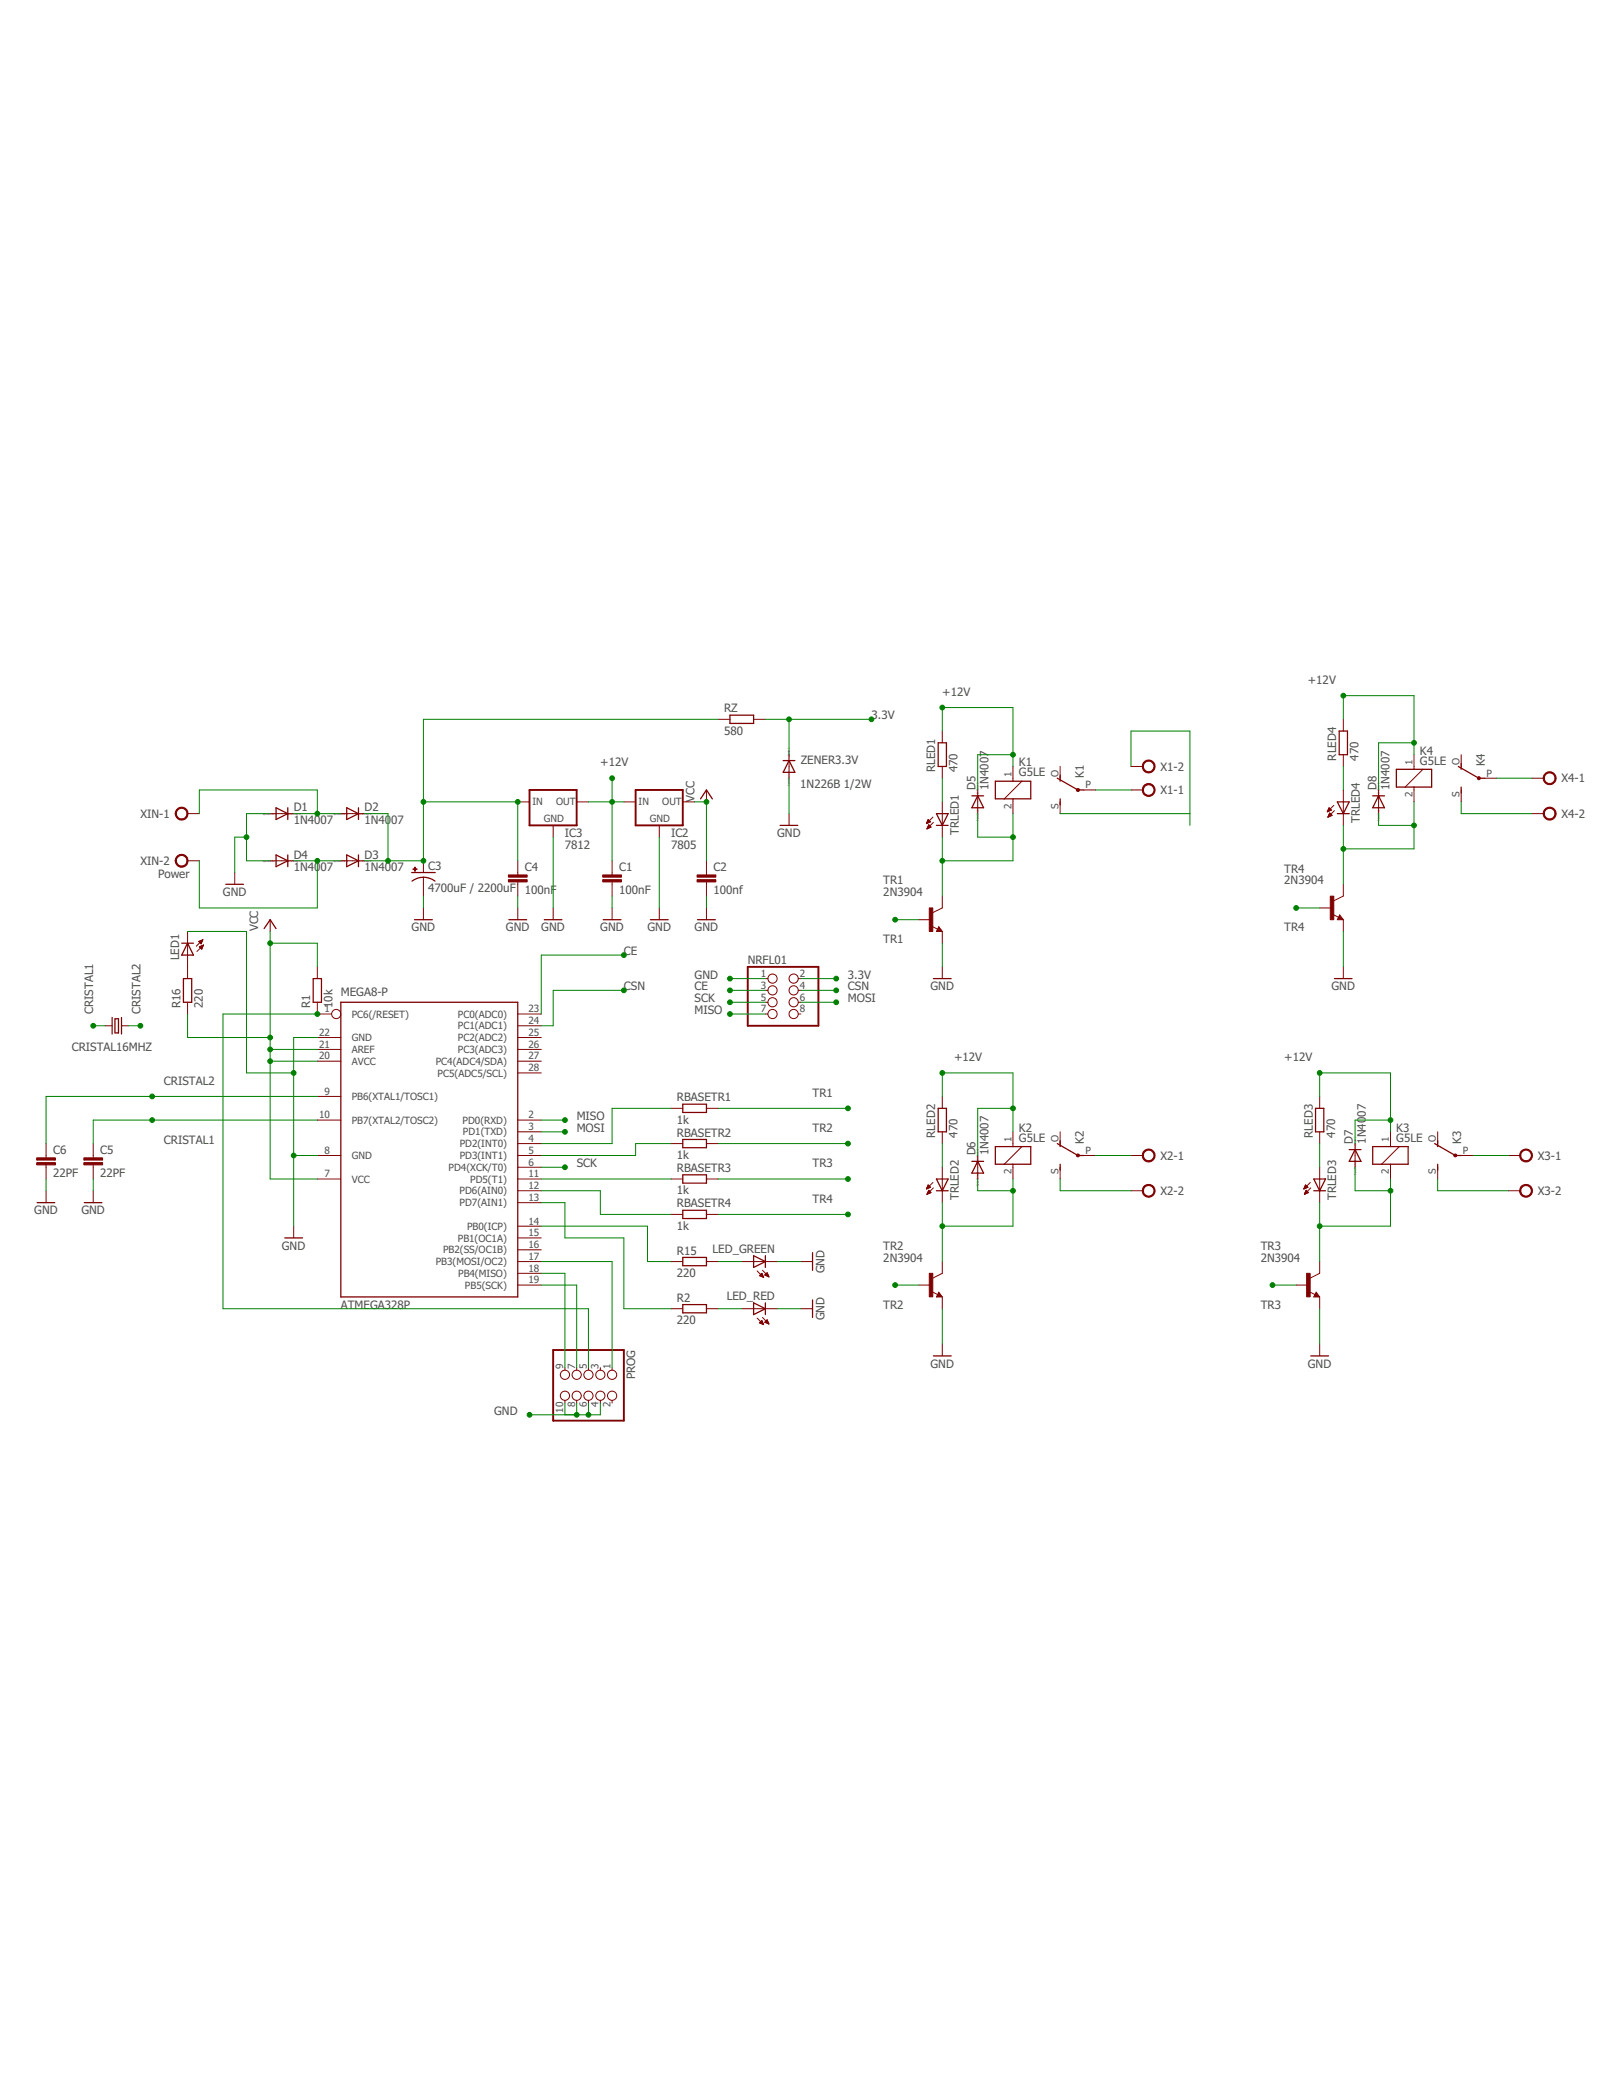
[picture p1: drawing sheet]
<svg xmlns="http://www.w3.org/2000/svg" width="216mm" height="279mm" viewBox="0 0 216 279" stroke-linecap="round" stroke-linejoin="round" font-family="sans-serif">
<defs><g id="words">
<g font-size="1.5" fill="#505050">
<text x="96.5" y="95">RZ</text>
<text x="116.2" y="95.9">3.3V</text>
<text x="125.6" y="92.7">+12V</text>
<text x="174.3" y="91.2">+12V</text>
<text x="96.5" y="97.9">580</text>
<text x="106.7" y="101.9">ZENER3.3V</text>
<text x="178.1" y="101.4" transform="rotate(-90 178.1 101.4)">RLED4</text>
<text x="181.1" y="101.4" transform="rotate(-90 181.1 101.4)">470</text>
<text x="189.2" y="101.9">G5LE</text>
<text x="189.2" y="100.6">K4</text>
<text x="80" y="102.2">+12V</text>
<text x="92.6" y="106.9" transform="rotate(-90 92.6 106.9)">VCC</text>
<text x="106.6" y="105">1N226B 1/2W</text>
<text x="124.7" y="103" transform="rotate(-90 124.7 103)">RLED1</text>
<text x="127.6" y="103" transform="rotate(-90 127.6 103)">470</text>
<text x="130" y="105.3" transform="rotate(-90 130 105.3)">D5</text>
<text x="131.7" y="105.3" transform="rotate(-90 131.7 105.3)">1N4007</text>
<text x="135.8" y="103.5">G5LE</text>
<text x="135.8" y="102.2">K1</text>
<text x="144.4" y="103.7" transform="rotate(-90 144.4 103.7)">K1</text>
<text x="154.7" y="105.9">X1-1</text>
<text x="154.7" y="102.7">X1-2</text>
<text x="183.4" y="105.3" transform="rotate(-90 183.4 105.3)">D8</text>
<text x="185.2" y="105.3" transform="rotate(-90 185.2 105.3)">1N4007</text>
<text x="197.9" y="102.2" transform="rotate(-90 197.9 102.2)">K4</text>
<text x="208.1" y="104.3">X4-1</text>
<text x="18.7" y="109">XIN-1</text>
<text x="39.1" y="109.9">1N4007</text>
<text x="39.1" y="108.2">D1</text>
<text x="48.6" y="109.9">1N40</text>
<text x="48.6" y="108.2">D2</text>
<text x="52.1" y="109.9">07</text>
<text x="75.3" y="113.2">7812</text>
<text x="75.3" y="111.6">IC3</text>
<text x="89.4" y="113.2">7805</text>
<text x="89.4" y="111.6">IC2</text>
<text x="103.6" y="111.6">GND</text>
<text x="127.8" y="111.3" transform="rotate(-90 127.8 111.3)">TRLED1</text>
<text x="181.2" y="109.7" transform="rotate(-90 181.2 109.7)">TRLED4</text>
<text x="208.1" y="109">X4-2</text>
<text x="18.7" y="115.3">XIN-2</text>
<text x="21.1" y="117">Power</text>
<text x="29.7" y="119.5">GND</text>
<text x="39.1" y="116.2">1N40</text>
<text x="39.1" y="114.4">D4</text>
<text x="42.7" y="116.2">07</text>
<text x="48.6" y="116.2">1N4007</text>
<text x="48.6" y="114.4">D3</text>
<text x="57.1" y="118.9">4700uF / 2200uF</text>
<text x="57.1" y="115.9">C3</text>
<text x="69.9" y="119.2">100nF</text>
<text x="69.9" y="116.1">C4</text>
<text x="82.5" y="119.2">100nF</text>
<text x="82.5" y="116.1">C1</text>
<text x="95.1" y="119.2">100nf</text>
<text x="95.1" y="116.1">C2</text>
<text x="117.7" y="119.5">2N3904</text>
<text x="117.7" y="117.9">TR1</text>
<text x="171.2" y="117.9">2N3904</text>
<text x="171.2" y="116.3">TR4</text>
<text x="34.4" y="124.2" transform="rotate(-90 34.4 124.2)">VCC</text>
<text x="54.9" y="124.2">GND</text>
<text x="67.4" y="124.2">GND</text>
<text x="72.1" y="124.2">GND</text>
<text x="80" y="124.2">GND</text>
<text x="86.3" y="124.2">GND</text>
<text x="92.6" y="124.2">GND</text>
<text x="117.7" y="125.7">TR1</text>
<text x="171.2" y="124.2">TR4</text>
<text x="23.9" y="128" transform="rotate(-90 23.9 128)">LED1</text>
<text x="83.1" y="127.3">CE</text>
<text x="92.6" y="130.5">GND</text>
<text x="99.6" y="128.5">NRFL01</text>
<text x="113" y="130.5">3.3V</text>
<text x="12.4" y="135.2" transform="rotate(-90 12.4 135.2)">CRISTAL1</text>
<text x="18.7" y="135.2" transform="rotate(-90 18.7 135.2)">CRISTAL2</text>
<text x="24.1" y="134.4" transform="rotate(-90 24.1 134.4)">R16</text>
<text x="27" y="134.4" transform="rotate(-90 27 134.4)">220</text>
<text x="41.4" y="134.4" transform="rotate(-90 41.4 134.4)">R1</text>
<text x="44.3" y="134.4" transform="rotate(-90 44.3 134.4)">10k</text>
<text x="45.4" y="132.8">MEGA8-P</text>
<text x="83.1" y="132">CSN</text>
<text x="92.6" y="132">CE</text>
<text x="92.6" y="133.6">SCK</text>
<text x="92.6" y="135.2">MISO</text>
<text x="113" y="133.6">MOSI</text>
<text x="113" y="132">CSN</text>
<text x="124" y="132">GND</text>
<text x="177.4" y="132">GND</text>
<text x="9.6" y="140">CRISTAL16MHZ</text>
<text x="127.2" y="141.5">+12V</text>
<text x="171.2" y="141.5">+12V</text>
<text x="21.8" y="144.6">CRISTAL2</text>
<text x="76.9" y="149.3">MISO</text>
<text x="90.2" y="149.8">1k</text>
<text x="90.2" y="146.8">RBASETR1</text>
<text x="108.3" y="146.2">TR1</text>
<text x="182" y="148.9" transform="rotate(-90 182 148.9)">07</text>
<text x="7.1" y="153.8">C6</text>
<text x="13.4" y="153.8">C5</text>
<text x="21.8" y="152.5">CRISTAL1</text>
<text x="76.9" y="155.6">SCK</text>
<text x="76.9" y="150.9">MOSI</text>
<text x="90.2" y="154.5">1k</text>
<text x="90.2" y="151.5">RBASETR2</text>
<text x="108.3" y="150.9">TR2</text>
<text x="108.3" y="155.6">TR3</text>
<text x="124.7" y="151.7" transform="rotate(-90 124.7 151.7)">RLED2</text>
<text x="127.6" y="151.7" transform="rotate(-90 127.6 151.7)">470</text>
<text x="130" y="154" transform="rotate(-90 130 154)">D6</text>
<text x="131.7" y="154" transform="rotate(-90 131.7 154)">1N4007</text>
<text x="135.8" y="152.2">G5LE</text>
<text x="135.8" y="150.9">K2</text>
<text x="144.4" y="152.5" transform="rotate(-90 144.4 152.5)">K2</text>
<text x="154.7" y="154.6">X2-1</text>
<text x="174.9" y="151.7" transform="rotate(-90 174.9 151.7)">RLED3</text>
<text x="177.9" y="151.7" transform="rotate(-90 177.9 151.7)">470</text>
<text x="180.3" y="152.5" transform="rotate(-90 180.3 152.5)">D7</text>
<text x="182" y="152.5" transform="rotate(-90 182 152.5)">1N40</text>
<text x="186.1" y="152.2">G5LE</text>
<text x="186.1" y="150.9">K3</text>
<text x="194.7" y="152.5" transform="rotate(-90 194.7 152.5)">K3</text>
<text x="205" y="154.6">X3-1</text>
<text x="4.6" y="161.9">GND</text>
<text x="7.1" y="156.9">22PF</text>
<text x="10.8" y="161.9">GND</text>
<text x="13.4" y="156.9">22PF</text>
<text x="90.2" y="159.2">1k</text>
<text x="90.2" y="156.2">RBASETR3</text>
<text x="90.2" y="161">RBASETR4</text>
<text x="108.3" y="160.3">TR4</text>
<text x="127.8" y="160" transform="rotate(-90 127.8 160)">TRLED2</text>
<text x="154.7" y="159.3">X2-2</text>
<text x="178.1" y="160" transform="rotate(-90 178.1 160)">TRLED3</text>
<text x="205" y="159.3">X3-2</text>
<text x="37.6" y="166.6">GND</text>
<text x="90.2" y="163.9">1k</text>
<text x="90.2" y="167.2">R15</text>
<text x="95" y="167.1">LED_GREEN</text>
<text x="117.7" y="166.6">TR2</text>
<text x="168" y="166.6">TR3</text>
<text x="90.2" y="170.2">220</text>
<text x="90.2" y="173.5">R2</text>
<text x="96.8" y="173.4">LED_RED</text>
<text x="109.9" y="169.7" transform="rotate(-90 109.9 169.7)">GND</text>
<text x="117.7" y="168.2">2N3904</text>
<text x="168" y="168.2">2N3904</text>
<text x="45.4" y="174.5">ATMEGA328P</text>
<text x="90.2" y="176.5">220</text>
<text x="109.9" y="176" transform="rotate(-90 109.9 176)">GND</text>
<text x="117.7" y="174.5">TR2</text>
<text x="168" y="174.5">TR3</text>
<text x="84.6" y="183.9" transform="rotate(-90 84.6 183.9)">PROG</text>
<text x="124" y="182.3">GND</text>
<text x="174.3" y="182.3">GND</text>
<text x="65.9" y="188.6">GND</text>
</g>
<g font-size="1.3" fill="#505050">
<text x="188.2" y="101.9" transform="rotate(-90 188.2 101.9)">1</text>
<text x="194.5" y="101.9" transform="rotate(-90 194.5 101.9)">O</text>
<text x="71" y="107.3">IN</text>
<text x="74.1" y="107.3">OUT</text>
<text x="85.1" y="107.3">IN</text>
<text x="88.3" y="107.3">OUT</text>
<text x="134.8" y="107.8" transform="rotate(-90 134.8 107.8)">2</text>
<text x="134.8" y="103.5" transform="rotate(-90 134.8 103.5)">1</text>
<text x="141.1" y="107.8" transform="rotate(-90 141.1 107.8)">S</text>
<text x="141.1" y="103.5" transform="rotate(-90 141.1 103.5)">O</text>
<text x="144.7" y="105.1">P</text>
<text x="188.2" y="106.3" transform="rotate(-90 188.2 106.3)">2</text>
<text x="194.5" y="106.3" transform="rotate(-90 194.5 106.3)">S</text>
<text x="198.1" y="103.5">P</text>
<text x="72.5" y="109.6">GND</text>
<text x="86.6" y="109.6">GND</text>
<text x="101.4" y="130.2">1</text>
<text x="101.4" y="131.8">3</text>
<text x="106.6" y="130.2">2</text>
<text x="106.6" y="131.8">4</text>
<text x="43.3" y="134.9">1</text>
<text x="46.9" y="135.6">PC6(/RESET)</text>
<text x="61" y="137.2">PC1(ADC1)</text>
<text x="61" y="135.6">PC0(ADC0)</text>
<text x="70.4" y="136.5">24</text>
<text x="70.4" y="134.9">23</text>
<text x="101.4" y="133.4">5</text>
<text x="101.4" y="134.9">7</text>
<text x="106.6" y="133.4">6</text>
<text x="106.6" y="134.9">8</text>
<text x="42.5" y="138.1">22</text>
<text x="42.5" y="139.7">21</text>
<text x="42.5" y="141.2">20</text>
<text x="46.9" y="138.8">GND</text>
<text x="46.9" y="140.4">AREF</text>
<text x="46.9" y="141.9">AVCC</text>
<text x="58.1" y="141.9">PC4(ADC4/SDA)</text>
<text x="58.3" y="143.5">PC5(ADC5/SCL)</text>
<text x="61" y="140.4">PC3(ADC3)</text>
<text x="61" y="138.8">PC2(ADC2)</text>
<text x="70.4" y="142.8">28</text>
<text x="70.4" y="141.2">27</text>
<text x="70.4" y="139.7">26</text>
<text x="70.4" y="138.1">25</text>
<text x="42.5" y="149.1">10</text>
<text x="43.3" y="145.9">9</text>
<text x="46.9" y="149.8">PB7(XTAL2/TOSC2)</text>
<text x="46.9" y="146.6">PB6(XTAL1/TOSC1)</text>
<text x="61.6" y="149.8">PD0(RXD)</text>
<text x="70.4" y="149.1">2</text>
<text x="43.3" y="153.8">8</text>
<text x="46.9" y="154.5">GND</text>
<text x="61.3" y="154.5">PD3(INT1)</text>
<text x="61.3" y="152.9">PD2(INT0)</text>
<text x="61.7" y="151.4">PD1(TXD)</text>
<text x="70.4" y="155.4">6</text>
<text x="70.4" y="153.8">5</text>
<text x="70.4" y="152.2">4</text>
<text x="70.4" y="150.7">3</text>
<text x="134.8" y="152.2" transform="rotate(-90 134.8 152.2)">1</text>
<text x="141.1" y="152.2" transform="rotate(-90 141.1 152.2)">O</text>
<text x="144.7" y="153.8">P</text>
<text x="185.1" y="152.2" transform="rotate(-90 185.1 152.2)">1</text>
<text x="191.4" y="152.2" transform="rotate(-90 191.4 152.2)">O</text>
<text x="195" y="153.8">P</text>
<text x="43.3" y="156.9">7</text>
<text x="46.9" y="157.6">VCC</text>
<text x="59.8" y="156.1">PD4(XCK/T0)</text>
<text x="61.2" y="160.8">PD7(AIN1)</text>
<text x="61.2" y="159.2">PD6(AIN0)</text>
<text x="62.7" y="157.6">PD5(T1)</text>
<text x="70.4" y="160.1">13</text>
<text x="70.4" y="158.5">12</text>
<text x="70.4" y="156.9">11</text>
<text x="134.8" y="156.5" transform="rotate(-90 134.8 156.5)">2</text>
<text x="141.1" y="156.6" transform="rotate(-90 141.1 156.6)">S</text>
<text x="185.1" y="156.5" transform="rotate(-90 185.1 156.5)">2</text>
<text x="191.4" y="156.6" transform="rotate(-90 191.4 156.6)">S</text>
<text x="59" y="167.1">PB2(SS/OC1B)</text>
<text x="61" y="165.5">PB1(OC1A)</text>
<text x="62.2" y="163.9">PB0(ICP)</text>
<text x="70.4" y="167.9">17</text>
<text x="70.4" y="166.4">16</text>
<text x="70.4" y="164.8">15</text>
<text x="70.4" y="163.2">14</text>
<text x="58.1" y="168.6">PB3(MOSI/OC2)</text>
<text x="61.1" y="170.2">PB4(MISO)</text>
<text x="62" y="171.8">PB5(SCK)</text>
<text x="70.4" y="171.1">19</text>
<text x="70.4" y="169.5">18</text>
<text x="75.1" y="182.4" transform="rotate(-90 75.1 182.4)">9</text>
<text x="76.6" y="182.4" transform="rotate(-90 76.6 182.4)">7</text>
<text x="78.2" y="182.4" transform="rotate(-90 78.2 182.4)">5</text>
<text x="79.8" y="182.4" transform="rotate(-90 79.8 182.4)">3</text>
<text x="81.4" y="182.4" transform="rotate(-90 81.4 182.4)">1</text>
<text x="75.1" y="188.3" transform="rotate(-90 75.1 188.3)">10</text>
<text x="76.6" y="187.6" transform="rotate(-90 76.6 187.6)">8</text>
<text x="78.2" y="187.6" transform="rotate(-90 78.2 187.6)">6</text>
<text x="79.8" y="187.6" transform="rotate(-90 79.8 187.6)">4</text>
<text x="81.4" y="187.6" transform="rotate(-90 81.4 187.6)">2</text>
</g>
<g font-size=".3" fill="#800080">
<text x="105.3" y="101.6" transform="rotate(-90 105.3 101.6)">SpiceOrder 2</text>
<text x="105.3" y="104.7" transform="rotate(-90 105.3 104.7)">SpiceOrder 1</text>
<text x="130.4" y="106.3" transform="rotate(-90 130.4 106.3)">SpiceOrder 2</text>
<text x="183.9" y="106.3" transform="rotate(-90 183.9 106.3)">SpiceOrder 2</text>
<text x="35" y="108.6">SpiceOrder 1</text>
<text x="38.2" y="108.6">SpiceOrder 2</text>
<text x="44.5" y="108.6">SpiceOrder 1</text>
<text x="47.6" y="108.6">SpiceOrder 2</text>
<text x="130.4" y="109.4" transform="rotate(-90 130.4 109.4)">SpiceOrder 1</text>
<text x="183.9" y="109.4" transform="rotate(-90 183.9 109.4)">SpiceOrder 1</text>
<text x="35" y="114.9">SpiceOrder 1</text>
<text x="38.2" y="114.9">SpiceOrder 2</text>
<text x="44.5" y="114.9">SpiceOrder 1</text>
<text x="47.6" y="114.9">SpiceOrder 2</text>
<text x="130.4" y="155" transform="rotate(-90 130.4 155)">SpiceOrder 2</text>
<text x="180.7" y="153.4" transform="rotate(-90 180.7 153.4)">SpiceOrder 2</text>
<text x="130.4" y="158.1" transform="rotate(-90 130.4 158.1)">SpiceOrder 1</text>
<text x="180.7" y="156.6" transform="rotate(-90 180.7 156.6)">SpiceOrder 1</text>
</g>
</g></defs>
<g fill="none" stroke="#800000" stroke-width=".17">
<path d="M97.3 95.3h3.1v1.1h-3.1zM125 99h1.1v3.2h-1.1zM178.5 97.5h1.1v3.1h-1.1zM30.1 117.9h2.3M36.8 107.7l1.6 .8-1.6 .7zM36.8 114l1.6 .7-1.6 .8zM38.4 107.7v1.5M38.4 114v1.5M46.2 107.7l1.6 .8-1.6 .7zM46.2 114l1.6 .7-1.6 .8zM47.8 107.7v1.5M47.8 114v1.5"/>
<path d="M54.9 116.3h3.1M56.4 116.9a2.83 2.83 0 0 1 1.6 .6M56.4 116.9a2.48 2.48 0 0 0-1.5 .6M93.4 106.5l.7-1.2 .8 1.2M104 110h2.3M104.4 101.4h1.5M105.2 101.4l.7 1.6h-1.5zM124.8 108.5h1.6l-.8 1.5zM124.8 110h1.6M129.5 106.1h1.6M130.3 106.1l.8 1.6h-1.6zM132.7 104.1h4.7v2.4h-4.7z"/>
<path d="M140.9 103.7l2.8 1.6h.7M141.3 103.4v.7M141.3 106.5v.8M178.2 108.5h1.6M178.2 106.9h1.6l-.8 1.6zM182.9 106.1h1.6M183.7 106.1l.8 1.6h-1.6zM186.1 102.6h4.7v2.3h-4.7zM194.4 102.2l2.7 1.5h.8M194.7 101.8v.8M194.7 104.9v.8M14.9 135.6v2.2"/>
<path d="M15.3 135.8h.5v1.9h-.5zM16.2 135.6v2.2M24.2 125.7h1.6M24.4 130.5h1.1v3.1h-1.1zM25 125.7l.8 1.6h-1.6zM35.2 123.8l.8-1.2 .8 1.2M41.7 130.5h1.1v3.1h-1.1zM45.4 133.6h23.6v39.3h-23.6zM55.2 122.6h2.4M67.8 122.6h2.4M72.5 122.6h2.4M80.4 122.6h2.4"/>
<path d="M86.7 122.6h2.3M93 122.6h2.3M124.4 130.5h2.4M125.1 123.8l.1 .2h-.3l.2-.3 .3 .4h-.5M177.8 130.5h2.4M178.5 122.3l.1 .1h-.2l.1-.3 .4 .4h-.5M91 147.2h3.1v1.1h-3.1zM91 151.9h3.1v1.1h-3.1zM91 156.6h3.1v1.1h-3.1zM124.8 157.2h1.6l-.8 1.5zM124.8 158.7h1.6M125 147.7h1.1v3.2h-1.1z"/>
<path d="M129.5 154.8h1.6M130.3 154.8l.8 1.6h-1.6zM132.7 152.8h4.7v2.4h-4.7zM140.9 152.4l2.8 1.6h.7M141.3 152.1v.7M141.3 155.2v.8M175.1 158.7h1.6M175.1 157.2h1.6l-.8 1.5zM175.3 147.7h1.1v3.2h-1.1zM179.8 153.2h1.6M180.6 153.2l.8 1.6h-1.6zM182.9 152.8h4.8v2.4h-4.8z"/>
<path d="M191.2 152.4l2.8 1.6h.7M191.6 152.1v.7M191.6 155.2v.8M5 160.3h2.3M11.2 160.3h2.4M38 165h2.3M91 161.3h3.1v1.1h-3.1zM91 167.6h3.1v1.1h-3.1zM91 173.9h3.1v1.1h-3.1zM100.4 167.4l1.6 .8-1.6 .8zM100.4 173.7l1.6 .8-1.6 .7zM102 167.4v1.6"/>
<path d="M102 173.7v1.5M108.3 167v2.3M108.3 173.3v2.3M125.1 172.6l.1 .1h-.3l.2-.3 .3 .4h-.5M175.4 172.6l.1 .1h-.3l.2-.3 .3 .4h-.5M124.4 180.7h2.4M174.7 180.7h2.4"/>
</g>
<g fill="none" stroke="#800000" stroke-width=".13">
<path d="M95.7 95.9h1.6M100.4 95.9h1.6M125.6 97.5v1.5M179 95.9v1.6M25 108.5h1.6M25 114.7h1.6M31.3 116.3v1.6M36 108.5h3.1M36 114.7h3.1M45.4 108.5h3.2M45.4 114.7h3.2M56.4 114.7v1.6"/>
<path d="M56.4 116.9v2.5M69 106.9h1.6M69 114.7v1.9M69 117.6v1.8M73.7 110v1.6M76.9 106.9h1.5M81.6 114.7v1.9M81.6 117.6v1.8M83.1 106.9h1.6M87.9 110v1.6M91 106.9h1.6M94.1 105.3v1.6"/>
<path d="M94.1 114.7v1.9M94.1 117.6v1.8M105.2 100.6v3.1M105.2 108.5v1.5M123.5 109.7h.1M123.5 109.7h.2M123.5 109.6h.4M123.5 110.5h.1M123.6 109.5h.4M123.6 110.4h.1M123.6 109.5h.3M123.6 110.4h.3"/>
<path d="M123.6 109.4h.3M123.6 109.3h.2M123.6 110.3h.4M123.7 110.2h.4M123.7 109.3h.1M123.7 110.2h.3M123.7 110.1h.2M123.7 110h.2M123.8 110h.1M123.8 109.9l.3 .4-.6 .2zM124 109.6l-.3-.4-.2 .6M124 109.6l-.5 .2"/>
<path d="M124.3 108.9l-.8 .9M124.4 109.6l-.9 .9M125.6 119.4v1.6l-1.3 .6M125.6 102.2v1.5M125.6 106.9v4.7M130.3 105.3v3.2M135 102.2v1.9M135 106.5v2M136.2 104.1l-2.4 2.4M141.3 102.2v1.5M141.3 106.9v1.6M144.4 105.3h1.6"/>
<path d="M150.7 105.3h1.6M150.7 102.2h1.6M176.9 108.2h.1M177 108.1h.2M177 108h.3M177 108.9h.1M177 108h.4M177 107.9h.4M177 108.8h.3M177.1 107.8h.2M177.1 108.7h.3M177.1 107.8h.1"/>
<path d="M177.1 108.7h.4M177.1 107.7h.1M177.1 108.6h.3M177.1 108.5h.3M177.2 108.5h.1M177.2 108.4h.1M177.4 108l-.3-.3-.2 .5M177.4 108l-.5 .2M177.5 108.7l-.3-.3-.2 .5M177.5 108.7l-.5 .2M177.8 107.4l-.9 .8M177.8 108.1l-.8 .8"/>
<path d="M179 117.9v1.5l-1.2 .7M179 100.6v1.6M179 105.3v4.7M183.7 105.3v3.2M188.4 100.6v2M188.4 104.9v2M189.6 102.6l-2.3 2.3M194.7 100.6v1.6M194.7 105.3v1.6M197.9 103.7h1.6M204.2 108.5h1.5M204.2 103.7h1.5"/>
<path d="M14 136.7h.9M16.2 136.7h.9M25 124.2v6.3M25 133.6v1.6M26.5 125.5h.4M26.5 125.6h.4M26.6 126.2l.5-.2-.2 .5zM26.6 126.2h.4M26.6 125.6h.3M26.6 126.3h.4M26.7 125.7h.2M26.7 125.4h.3"/>
<path d="M26.7 126.4h.2M26.7 125.7h.1M26.8 126.4h.1M26.8 126.1h.3M26.8 125.8h.1M26.8 125.4h.2M26.8 126.5h.1M26.9 126h.2M26.9 125.3h.1M27 125.3l-.8 .8M27 125.3l-.2 .5M27 125.3l-.5 .2 .3 .3"/>
<path d="M27.1 126h.1M27.1 126l-.9 .8M36 122.6v1.6M42.3 138.3h3.1M42.3 139.9h3.1M42.3 133.6v1.6h1.9M42.3 128.9v1.6M56.4 121v1.6M69 138.3h3.1M69 139.9h3.1M69 136.7h3.1M69 135.2h3.1"/>
<path d="M69 121v1.6M73.7 121v1.6M81.6 121v1.6M87.9 121v1.6M94.1 121v1.6M102 135.2h.3M102 130.5h.3M102 132h.3M102 133.6h.3M106.4 135.2h.3M106.4 130.5h.3M106.4 132h.3"/>
<path d="M106.4 133.6h.3M122.4 122.6h1.6M124.2 123.5l.8 .4M125.1 123.5l.5 .7h-.8zM125.6 124.2v1.5M125.6 128.9v1.6M175.9 121h1.5M177.6 121.9l.8 .4M178.5 122l.5 .6h-.8zM179 122.6v1.6M179 128.9v1.6M6.1 152.4v1.9"/>
<path d="M6.1 155.3v1.9M6.1 158.7v1.6M12.4 152.4v1.9M12.4 155.3v1.9M12.4 158.7v1.6M42.3 149.3h3.1M42.3 146.2h3.1M42.3 154h3.1M42.3 157.2h3.1M42.3 141.5h3.1M69 149.3h3.1M69 154h3.1"/>
<path d="M69 157.2h3.1M69 141.5h3.1M69 158.7h3.1M69 155.6h3.1M69 152.4h3.1M69 150.9h3.1M69 143h3.1M89.4 157.2h1.6M89.4 152.4h1.6M89.4 147.7h1.6M94.1 157.2h1.6M94.1 152.4h1.6"/>
<path d="M94.1 147.7h1.6M123.5 158.5h.1M123.5 158.4h.2M123.5 158.3h.4M123.5 159.2h.1M123.6 158.3h.4M123.6 159.1h.1M123.6 158.2h.4M123.6 159.1h.2M123.6 158.1h.3M123.6 159h.4M123.6 158.1h.2"/>
<path d="M123.7 158.9h.4M123.7 158h.1M123.7 158.9h.3M123.7 158.8h.2M123.8 158.7h.1M123.8 158.7l.3 .3-.6 .2zM124 158.3l-.3-.4-.2 .6M124 158.3l-.5 .2M124.3 157.6l-.8 .9M124.4 158.3l-.9 .9M125.6 146.2v1.5M125.6 150.9v1.5"/>
<path d="M125.6 155.6v4.7M130.3 154v3.2M135 150.9v1.9M135 155.2v2M136.2 152.8l-2.4 2.4M141.3 150.9v1.5M141.3 155.6v1.6M144.4 154h1.6M150.7 154h1.6M150.7 158.7h1.6M173.8 158.5h.1M173.8 158.4h.2"/>
<path d="M173.8 158.3h.4M173.8 159.2h.1M173.9 158.3h.4M173.9 159.1h.1M173.9 158.2h.3M173.9 159.1h.2M173.9 158.1h.3M173.9 159h.4M173.9 158.1h.2M173.9 158.9h.4M174 158h.1M174 158.9h.3"/>
<path d="M174 158.8h.2M174.1 158.7h.1M174.1 158.7l.3 .3-.6 .2zM174.3 158.3l-.3-.4-.2 .6M174.3 158.3l-.5 .2M174.6 157.6l-.8 .9M174.7 158.3l-.9 .9M175.9 146.2v1.5M175.9 150.9v1.5M175.9 155.6v4.7M180.6 152.4v3.2M185.3 150.9v1.9"/>
<path d="M185.3 155.2v2M186.5 152.8l-2.4 2.4M191.6 150.9v1.5M191.6 155.6v1.6M194.7 154h1.6M201 154h1.6M201 158.7h1.6M39.1 163.4v1.6M69 171.3h3.1M69 169.7h3.1M69 168.2h3.1M69 166.6h3.1"/>
<path d="M69 165h3.1M69 163.4h3.1M69 160.3h3.1M89.4 168.2h1.6M89.4 161.9h1.6M89.4 174.5h1.6M94.1 168.2h1.6M94.1 161.9h1.6M94.1 174.5h1.6M98.9 168.2h4.7M98.9 174.5h4.7M100.9 169.4l.9 .9"/>
<path d="M100.9 175.7l.9 .9M101.2 170.1l.3-.4 .3 .6zM101.2 176.3l.6 .3M101.2 176.3l.3-.3 .3 .6M101.2 176.3h.5M101.3 170h.4M101.3 170.1h.4M101.3 176.3h.3M101.3 169.9h.3M101.3 176.2h.3M101.4 169.9h.2M101.4 176.4h.3"/>
<path d="M101.4 176.1h.2M101.4 170.1h.3M101.4 169.8h.2M101.5 176.1h.1M101.5 169.8h.1M101.5 176.5h.2M101.6 170.2h.1M101.6 169.3l.9 .9M101.6 175.6l.9 .9M101.7 176.5h.1M101.7 170.3h.1M101.9 170l.3-.3 .3 .5z"/>
<path d="M101.9 169.9h.5M102 176.3h.4M102 176.2h.4M102 169.9h.3M102 170h.4M102 176.1h.3M102.1 169.8h.2M102.1 176.3h.3M102.1 176.1h.2M102.2 170.1h.2M102.2 176h.1M102.2 169.7h.1"/>
<path d="M102.2 175.9l-.3 .4 .6 .2M102.2 175.9l.3 .6M102.3 176.4h.1M102.3 170.1h.1M102.4 176.5h.1M102.5 170.2h.1M106.7 168.2h1.6M106.7 174.5h1.6M122.4 171.3h1.6M124.2 172.2l.8 .4M125.1 172.3l.5 .6h-.8zM125.6 168.2v1.5l-1.3 .7"/>
<path d="M125.6 172.9v1.6M125.6 179.2v1.5M172.7 171.3h1.6M174.5 172.2l.8 .4M175.4 172.3l.5 .6h-.8zM175.9 168.2v1.5l-1.3 .7M175.9 172.9v1.6M175.9 179.2v1.5M75.3 182.3v.3M75.3 186.7v.3M76.9 182.3v.3M76.9 186.7v.3"/>
<path d="M78.4 182.3v.3M78.4 186.7v.3M80 182.3v.3M80 186.7v.3M81.6 182.3v.3M81.6 186.7v.3"/>
<circle cx="44.8" cy="135.2" r=".61"/>
<circle cx="103" cy="133.6" r=".61"/>
<circle cx="103" cy="130.5" r=".61"/>
<circle cx="103" cy="135.2" r=".61"/>
<circle cx="103" cy="132" r=".61"/>
<circle cx="105.8" cy="132" r=".61"/>
<circle cx="105.8" cy="133.6" r=".61"/>
<circle cx="105.8" cy="135.2" r=".61"/>
<circle cx="105.8" cy="130.5" r=".61"/>
<circle cx="75.3" cy="186.1" r=".61"/>
<circle cx="75.3" cy="183.3" r=".61"/>
<circle cx="76.9" cy="183.3" r=".61"/>
<circle cx="76.9" cy="186.1" r=".61"/>
<circle cx="78.4" cy="183.3" r=".61"/>
<circle cx="78.4" cy="186.1" r=".61"/>
<circle cx="80" cy="186.1" r=".61"/>
<circle cx="80" cy="183.3" r=".61"/>
<circle cx="81.6" cy="186.1" r=".61"/>
<circle cx="81.6" cy="183.3" r=".61"/>
</g>
<path d="M70.6 105.3h6.3v4.7h-6.3zM84.7 105.3h6.3v4.7h-6.3zM99.7 128.9h9.4v7.8h-9.4zM73.7 180h9.4v9.4h-9.4z" fill="none" stroke="#800000" stroke-width=".25"/>
<g fill="#800000" stroke="#800000" stroke-width=".13">
<path d="M80.3 117.3h2.5v.3h-2.5z"/>
<path d="M80.3 116.6h2.5v.3h-2.5z"/>
<path d="M92.9 117.3h2.5v.3h-2.5z"/>
<path d="M92.9 116.6h2.5v.3h-2.5z"/>
<path d="M55 115.8h.6v.1h-.6z"/>
<path d="M55.3 115.6h.1v.5h-.1z"/>
<path d="M67.8 117.3h2.5v.3h-2.5z"/>
<path d="M67.8 116.6h2.5v.3h-2.5z"/>
<path d="M11.2 155h2.5v.3h-2.5z"/>
<path d="M11.2 154.3h2.5v.3h-2.5z"/>
<path d="M4.9 155h2.5v.3h-2.5z"/>
<path d="M4.9 154.3h2.5v.3h-2.5z"/>
<path d="M123.8 121h.5v3.2h-.5z"/>
<path d="M123.8 169.7h.5v3.2h-.5z"/>
<path d="M174.1 169.7h.5v3.2h-.5z"/>
<path d="M177.3 119.5h.5v3.1h-.5z"/>
</g>
<g fill="#800000" stroke="#800000" stroke-width=".13">
<path d="M23.5 107.9a.85 .85 0 0 1 1.4 .1 .85 .85 0 0 1-.4 1.3 .85 .85 0 0 1-1.2-.8h.2a.7 .7 0 0 1 1-.7 .7 .7 0 0 1 .2 1.1 .7 .7 0 0 1-1.2-.2v-.2h-.2z" fill-rule="evenodd"/>
<path d="M23.7 114a.86 .86 0 0 1 1.3 .4 .86 .86 0 0 1-.6 1.2 .86 .86 0 0 1-1.1-.9h.2a.7 .7 0 0 1 1-.6 .7 .7 0 0 1 .2 1.1 .7 .7 0 0 1-1.2-.2v-.3h-.2l.1-.2z" fill-rule="evenodd"/>
<path d="M152.4 104.8a.86 .86 0 0 1 1.4 0 .86 .86 0 0 1-.4 1.3 .86 .86 0 0 1-1.2-.8h.2a.7 .7 0 0 1 1-.7 .7 .7 0 0 1 .2 1.2 .7 .7 0 0 1-1.2-.3v-.2h-.2z" fill-rule="evenodd"/>
<path d="M152.4 101.7a.86 .86 0 0 1 1.4-.1 .86 .86 0 0 1-.4 1.4 .86 .86 0 0 1-1.2-.8h.2a.7 .7 0 0 1 .9-.7 .7 .7 0 0 1 .3 1.1 .7 .7 0 0 1-1.2-.2v-.2h-.2z" fill-rule="evenodd"/>
<path d="M152.4 153.5a.86 .86 0 0 1 1.4 0 .86 .86 0 0 1-.4 1.3 .86 .86 0 0 1-1.2-.8h.2a.7 .7 0 0 1 .9-.7 .7 .7 0 0 1 .3 1.2 .7 .7 0 0 1-1.2-.3v-.2h-.2z" fill-rule="evenodd"/>
<path d="M152.4 158.2a.86 .86 0 0 1 1.4 0 .86 .86 0 0 1-.4 1.3 .86 .86 0 0 1-1.2-.8h.2a.7 .7 0 0 1 1-.6 .7 .7 0 0 1 .2 1.1 .7 .7 0 0 1-1.2-.2v-.3h-.2z" fill-rule="evenodd"/>
<path d="M202.7 153.5a.86 .86 0 0 1 1.4 0 .86 .86 0 0 1-.4 1.3 .86 .86 0 0 1-1.2-.8h.2a.7 .7 0 0 1 .9-.7 .7 .7 0 0 1 .3 1.2 .7 .7 0 0 1-1.2-.3v-.2h-.2z" fill-rule="evenodd"/>
<path d="M202.7 158.2a.86 .86 0 0 1 1.4 0 .86 .86 0 0 1-.4 1.3 .86 .86 0 0 1-1.2-.8h.2a.7 .7 0 0 1 .9-.6 .7 .7 0 0 1 .3 1.1 .7 .7 0 0 1-1.2-.2v-.3h-.2z" fill-rule="evenodd"/>
<path d="M205.8 103.2a.87 .87 0 0 1 1.4 0 .87 .87 0 0 1-.4 1.4 .87 .87 0 0 1-1.1-.9h.1a.71 .71 0 0 1 1.1-.6 .71 .71 0 0 1 .1 1.2 .71 .71 0 0 1-1.2-.4v-.2h-.1z" fill-rule="evenodd"/>
<path d="M205.8 107.9a.86 .86 0 0 1 1.4 .1 .86 .86 0 0 1-.4 1.3 .86 .86 0 0 1-1.1-.8h.1a.71 .71 0 0 1 1.1-.6 .71 .71 0 0 1 .1 1.2 .71 .71 0 0 1-1.2-.4v-.2h-.1z" fill-rule="evenodd"/>
<circle cx="143.7" cy="105.3" r=".21"/>
<circle cx="143.7" cy="154" r=".2"/>
<circle cx="193.9" cy="154" r=".2"/>
<circle cx="197.1" cy="103.7" r=".21"/>
</g>
<g fill="none" stroke="#008000" stroke-width=".13">
<path d="M95.7 95.9h-39.3v18.8h-7.8M102 95.9h14.1M105.2 95.9v4.7M125.6 97.5v-3.2h9.4v7.9M179 95.9v-3.2h9.4v7.9M188.4 99h-4.7v6.3M26.6 108.5v-3.2h15.7v3.2M26.6 114.7v6.3h15.7v-6.3M32.9 111.6h-1.6v4.7M36 108.5h-3.1v6.2h3.1M39.1 114.7h6.3M39.1 108.5h6.3"/>
<path d="M48.6 108.5h3.1v6.2M56.4 106.9h12.6v7.8M56.4 119.4v1.6M69 119.4v1.6M73.7 111.6v9.4M78.4 106.9h4.7M81.6 103.7v11M81.6 119.4v1.6M87.9 111.6v9.4M92.6 106.9h1.5v7.8M94.1 119.4v1.6M105.2 103.7v4.8"/>
<path d="M125.6 103.7v3.2M125.6 111.6v7.8M130.3 108.5v3.1h4.7M135 108.5v6.2h-9.4M135 100.6h-4.7v4.7M141.3 108.5h17.3M146 105.3h4.7M150.7 102.2v-4.7h7.9v12.5M179 102.2v3.1M179 110v7.9M183.7 108.5v1.5h4.7M188.4 106.9v6.3h-9.4"/>
<path d="M194.7 106.9v1.6h9.5M199.5 103.7h4.7M12.4 136.7h1.6M17.1 136.7h1.6M25 135.2v3.1h11M25 124.2h7.9v18.8h6.2M36 124.2v33h6.3M36 125.7h6.3v3.2M36 139.9h6.3M42.3 135.2h-12.6v39.3h48.7v7.8M42.3 138.3h-3.2v25.1M83.1 132h-9.4v4.7h-1.6"/>
<path d="M83.1 127.3h-11v7.9M97.3 135.2h4.7M97.3 130.5h4.7M97.3 132h4.7M97.3 133.6h4.7M106.7 130.5h4.7M106.7 132h4.7M106.7 133.6h4.7M119.3 122.6h3.1M125.6 125.7v3.2M172.7 121h3.2M179 124.2v4.7"/>
<path d="M6.1 157.2v1.5M12.4 157.2v1.5M36 141.5h6.3M39.1 154h3.2M42.3 146.2h-36.2v6.2M42.3 149.3h-29.9v3.1M72.1 157.2h17.3M72.1 158.7h7.9v3.2h9.4M72.1 149.3h3.2M72.1 155.6h3.2M72.1 150.9h3.2M89.4 152.4h-4.7v1.6h-12.6"/>
<path d="M89.4 147.7h-7.8v4.7h-9.5M95.7 157.2h17.3M95.7 147.7h17.3M95.7 152.4h17.3M125.6 146.2v-3.2h9.4v7.9M125.6 152.4v3.2M130.3 157.2v1.5h4.7M135 157.2v6.2h-9.4M135 147.7h-4.7v6.3M141.3 157.2v1.5h9.4M146 154h4.7M175.9 146.2v-3.2h9.4v7.9"/>
<path d="M175.9 152.4v3.2M180.6 155.6v3.1h4.7M185.3 157.2v6.2h-9.4M185.3 149.3h-4.7v3.1M191.6 157.2v1.5h9.4M196.3 154h4.7M72.1 160.3h3.2v4.7h7.8v9.5h6.3M72.1 168.2h9.5v14.1M72.1 163.4h14.2v4.8h3.1M72.1 171.3h4.8v11M72.1 169.7h3.2v12.6M95.7 174.5h3.2"/>
<path d="M95.7 168.2h3.2M95.7 161.9h17.3M103.6 174.5h3.1M103.6 168.2h3.1M119.3 171.3h3.1M125.6 160.3v7.9M125.6 174.5v4.7M169.6 171.3h3.1M175.9 160.3v7.9M175.9 174.5v4.7M75.3 187v1.6M76.9 187v1.6"/>
<path d="M78.4 187v1.6M80 187v1.6h-9.4"/>
</g>
<g fill="#008000" stroke="#008000" stroke-width=".13">
<circle cx="42.3" cy="135.2" r=".32"/>
<circle cx="36" cy="125.7" r=".32"/>
<circle cx="36" cy="141.5" r=".32"/>
<circle cx="36" cy="139.9" r=".32"/>
<circle cx="36" cy="138.3" r=".32"/>
<circle cx="94.1" cy="106.9" r=".32"/>
<circle cx="39.1" cy="154" r=".32"/>
<circle cx="39.1" cy="143" r=".32"/>
<circle cx="32.9" cy="111.6" r=".32"/>
<circle cx="97.3" cy="130.5" r=".32"/>
<circle cx="78.4" cy="188.6" r=".32"/>
<circle cx="76.9" cy="188.6" r=".32"/>
<circle cx="70.6" cy="188.6" r=".32"/>
<circle cx="51.7" cy="114.7" r=".32"/>
<circle cx="56.4" cy="114.7" r=".32"/>
<circle cx="69" cy="106.9" r=".32"/>
<circle cx="56.4" cy="106.9" r=".32"/>
<circle cx="42.3" cy="108.5" r=".32"/>
<circle cx="42.3" cy="114.7" r=".32"/>
<circle cx="81.6" cy="106.9" r=".32"/>
<circle cx="81.6" cy="103.7" r=".32"/>
<circle cx="125.6" cy="94.3" r=".32"/>
<circle cx="135" cy="100.6" r=".32"/>
<circle cx="125.6" cy="143" r=".32"/>
<circle cx="135" cy="147.7" r=".32"/>
<circle cx="175.9" cy="143" r=".32"/>
<circle cx="185.3" cy="149.3" r=".32"/>
<circle cx="179" cy="92.7" r=".32"/>
<circle cx="188.4" cy="99" r=".32"/>
<circle cx="18.7" cy="136.7" r=".32"/>
<circle cx="20.3" cy="146.2" r=".32"/>
<circle cx="12.4" cy="136.7" r=".32"/>
<circle cx="20.3" cy="149.3" r=".32"/>
<circle cx="119.3" cy="122.6" r=".32"/>
<circle cx="113" cy="147.7" r=".32"/>
<circle cx="125.6" cy="114.7" r=".32"/>
<circle cx="135" cy="111.6" r=".32"/>
<circle cx="125.6" cy="163.4" r=".32"/>
<circle cx="135" cy="158.7" r=".32"/>
<circle cx="175.9" cy="163.4" r=".32"/>
<circle cx="185.3" cy="158.7" r=".32"/>
<circle cx="179" cy="113.2" r=".32"/>
<circle cx="188.4" cy="110" r=".32"/>
<circle cx="113" cy="152.4" r=".32"/>
<circle cx="119.3" cy="171.3" r=".32"/>
<circle cx="105.2" cy="95.9" r=".32"/>
<circle cx="116.1" cy="95.9" r=".32"/>
<circle cx="111.4" cy="130.5" r=".32"/>
<circle cx="169.6" cy="171.3" r=".32"/>
<circle cx="113" cy="157.2" r=".32"/>
<circle cx="113" cy="161.9" r=".32"/>
<circle cx="172.7" cy="121" r=".32"/>
<circle cx="83.1" cy="127.3" r=".32"/>
<circle cx="97.3" cy="132" r=".32"/>
<circle cx="97.3" cy="133.6" r=".32"/>
<circle cx="75.3" cy="155.6" r=".32"/>
<circle cx="97.3" cy="135.2" r=".32"/>
<circle cx="75.3" cy="149.3" r=".32"/>
<circle cx="111.4" cy="133.6" r=".32"/>
<circle cx="75.3" cy="150.9" r=".32"/>
<circle cx="111.4" cy="132" r=".32"/>
<circle cx="83.1" cy="132" r=".32"/>
</g>
<use href="#words"/>
</svg>
